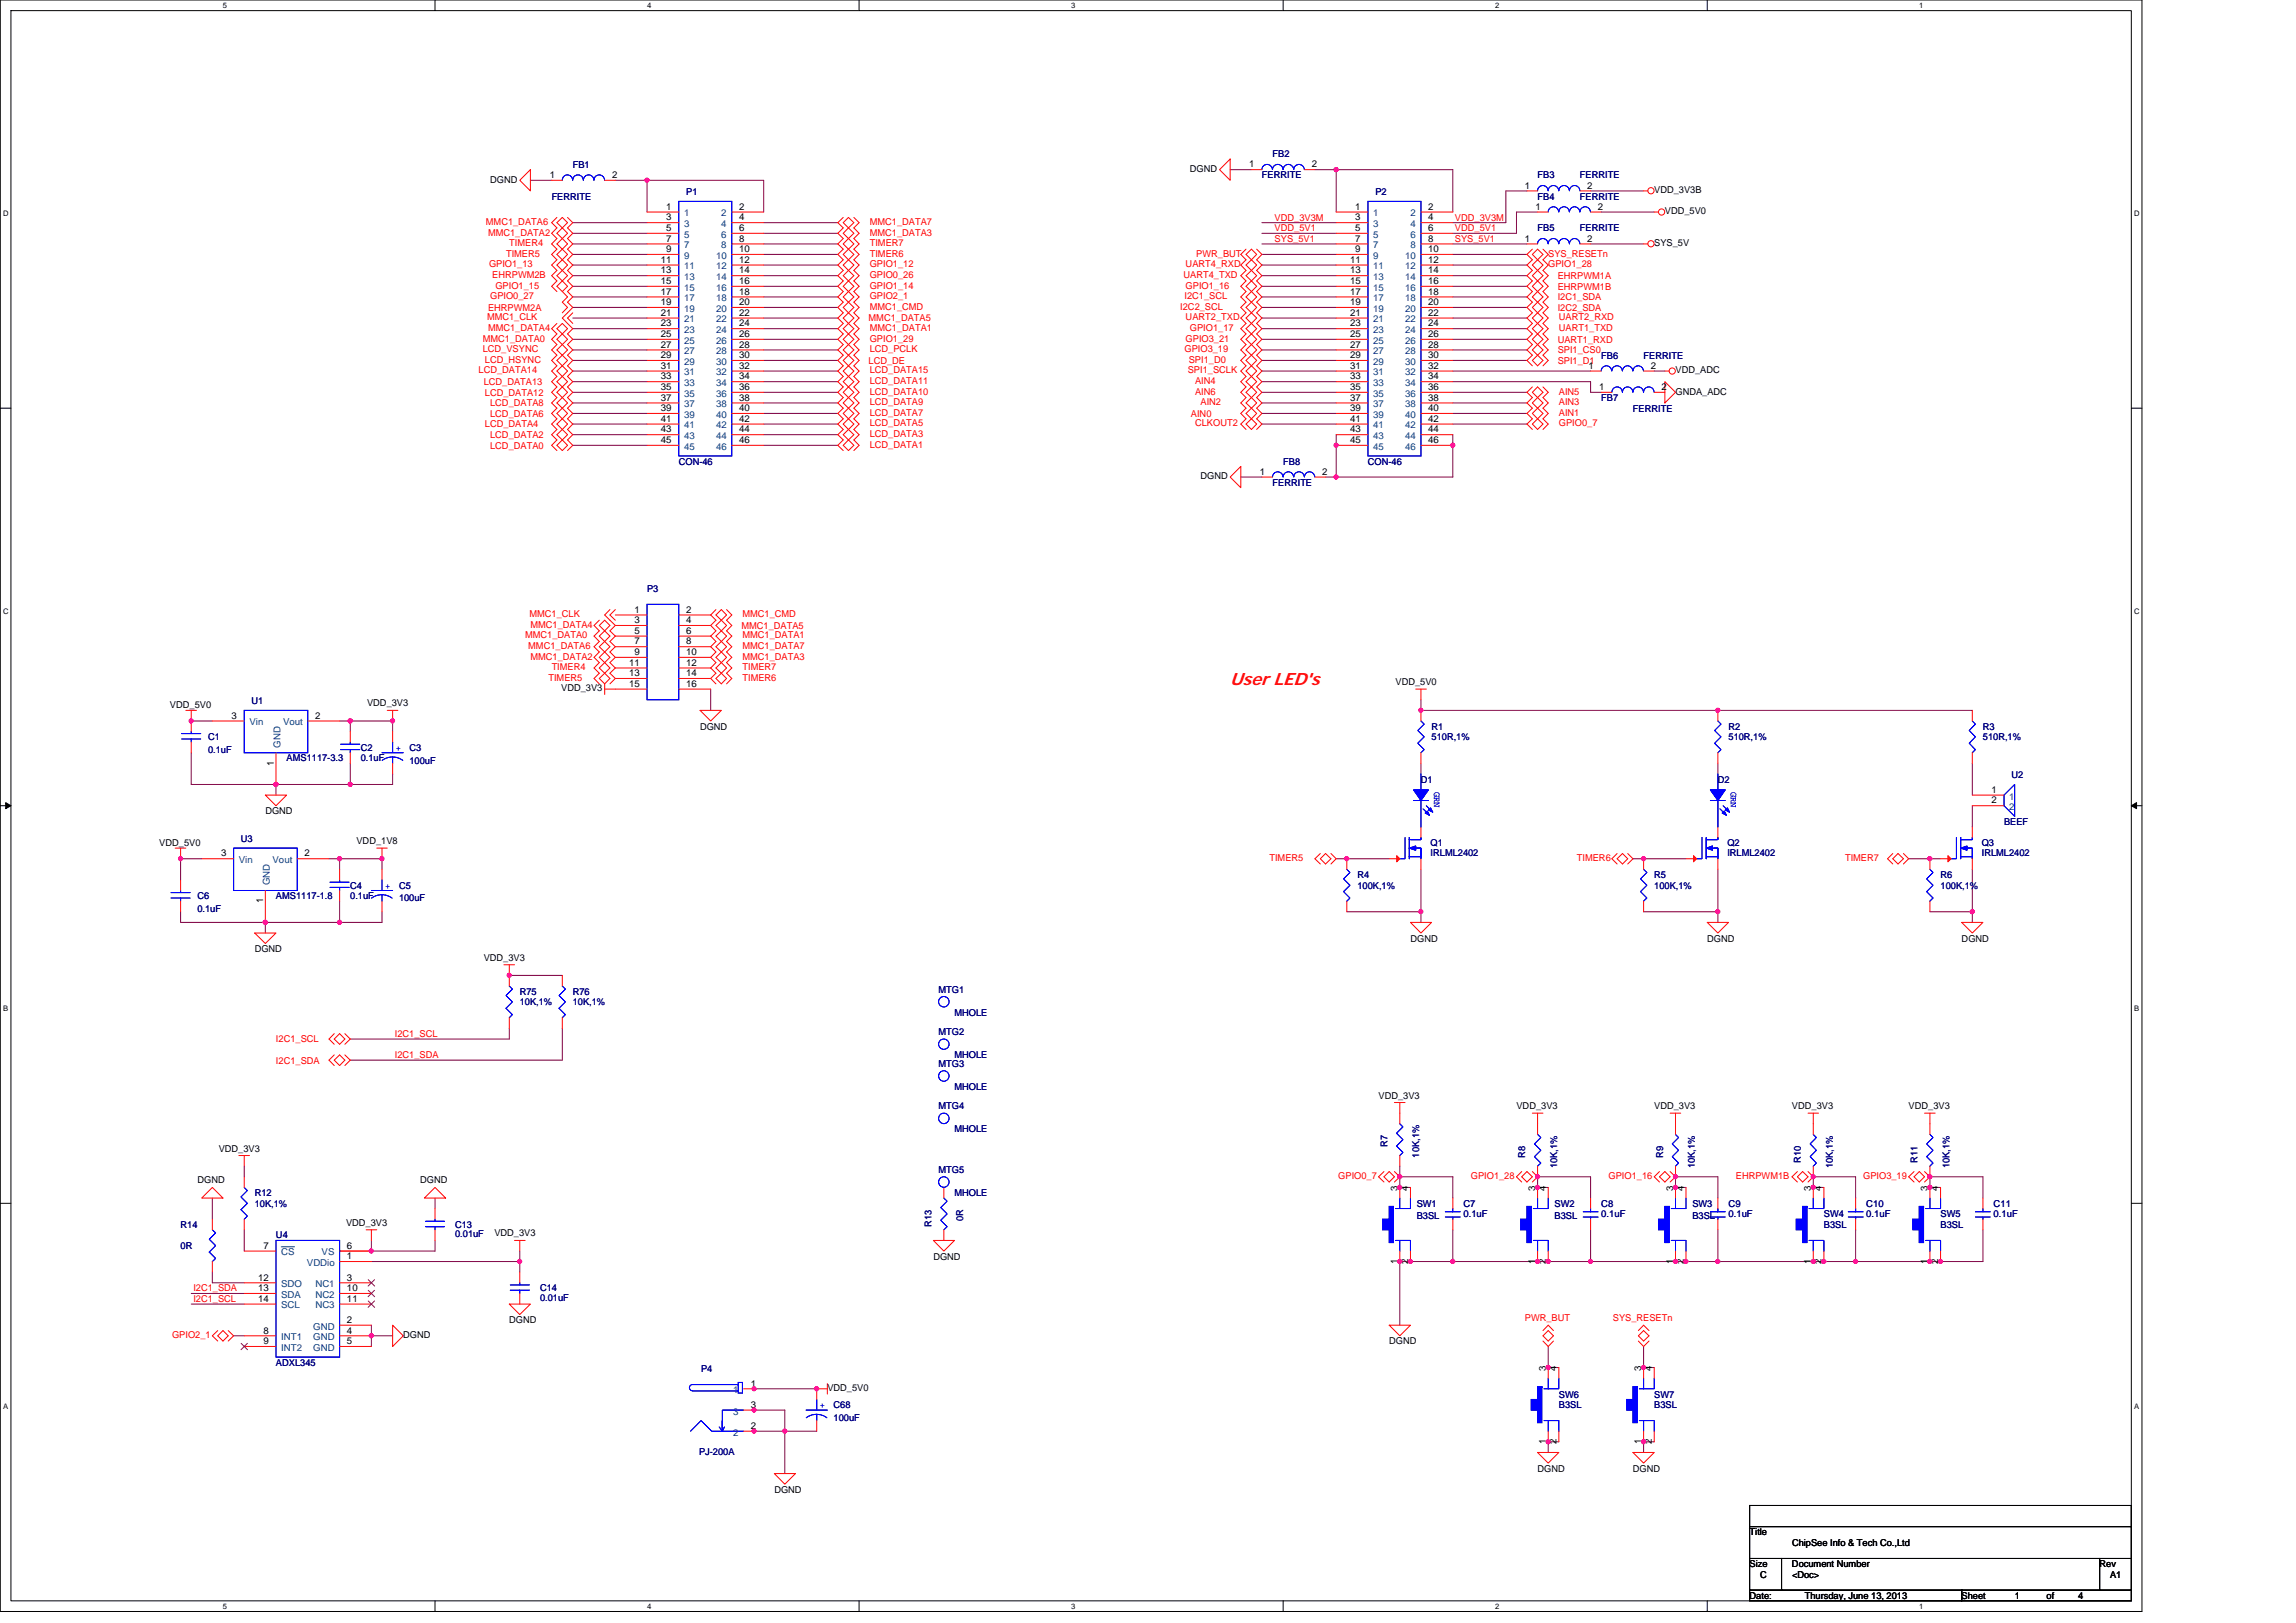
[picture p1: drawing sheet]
<svg xmlns="http://www.w3.org/2000/svg" width="297mm" height="210mm" viewBox="0 0 297 210" stroke-linecap="round" stroke-linejoin="round" font-family="sans-serif">
<defs><g id="words">
<text font-size="2.3" fill="#f00" x="159.1" y="88.6">User LED's</text>
<g font-size="1.2">
<text x="63.4" y="23.6">DGND</text>
<text x="71.1" y="23">1</text>
<text x="79.2" y="23">2</text>
<text x="153.9" y="22.2">DGND</text>
<text x="161.6" y="21.7">1</text>
<text x="169.7" y="21.7">2</text>
<text x="86.2" y="27.1">1</text>
<text x="86.2" y="28.5">3</text>
<text x="86.2" y="29.9">5</text>
<text x="95.6" y="27.1">2</text>
<text x="95.6" y="28.5">4</text>
<text x="95.6" y="29.9">6</text>
<text x="175.3" y="27.1">1</text>
<text x="175.3" y="28.5">3</text>
<text x="175.3" y="29.9">5</text>
<text x="184.8" y="27.1">2</text>
<text x="184.8" y="28.5">4</text>
<text x="184.8" y="29.9">6</text>
<text x="197.3" y="24.4">1</text>
<text x="198.7" y="27.1">1</text>
<text x="205.4" y="24.4">2</text>
<text x="206.7" y="27.1">2</text>
<text x="214" y="25">VDD_3V3B</text>
<text x="215.4" y="27.7">VDD_5V0</text>
<text x="85.5" y="34">11</text>
<text x="85.5" y="35.4">13</text>
<text x="86.2" y="31.3">7</text>
<text x="86.2" y="32.6">9</text>
<text x="95.6" y="31.3">8</text>
<text x="95.6" y="32.6">10</text>
<text x="95.6" y="34">12</text>
<text x="95.6" y="35.4">14</text>
<text x="174.7" y="34">11</text>
<text x="174.7" y="35.4">13</text>
<text x="175.3" y="31.3">7</text>
<text x="175.3" y="32.6">9</text>
<text x="184.8" y="31.3">8</text>
<text x="184.8" y="32.6">10</text>
<text x="184.8" y="34">12</text>
<text x="184.8" y="35.4">14</text>
<text x="197.3" y="31.3">1</text>
<text x="205.4" y="31.3">2</text>
<text x="214" y="31.9">SYS_5V</text>
<text x="85.5" y="36.7">15</text>
<text x="85.5" y="38.1">17</text>
<text x="85.5" y="39.5">19</text>
<text x="85.5" y="40.9">21</text>
<text x="95.6" y="36.7">16</text>
<text x="95.6" y="38.1">18</text>
<text x="95.6" y="39.5">20</text>
<text x="95.6" y="40.9">22</text>
<text x="174.7" y="36.7">15</text>
<text x="174.7" y="38.1">17</text>
<text x="174.7" y="39.5">19</text>
<text x="174.7" y="40.9">21</text>
<text x="184.8" y="36.7">16</text>
<text x="184.8" y="38.1">18</text>
<text x="184.8" y="39.5">20</text>
<text x="184.8" y="40.9">22</text>
<text x="85.5" y="42.2">23</text>
<text x="85.5" y="43.6">25</text>
<text x="85.5" y="45">27</text>
<text x="85.5" y="46.3">29</text>
<text x="85.5" y="47.7">31</text>
<text x="95.6" y="42.2">24</text>
<text x="95.6" y="43.6">26</text>
<text x="95.6" y="45">28</text>
<text x="95.6" y="46.3">30</text>
<text x="95.6" y="47.7">32</text>
<text x="174.7" y="42.2">23</text>
<text x="174.7" y="43.6">25</text>
<text x="174.7" y="45">27</text>
<text x="174.7" y="46.3">29</text>
<text x="174.7" y="47.7">31</text>
<text x="184.8" y="42.2">24</text>
<text x="184.8" y="43.6">26</text>
<text x="184.8" y="45">28</text>
<text x="184.8" y="46.3">30</text>
<text x="184.8" y="47.7">32</text>
<text x="205.5" y="47.7">1</text>
<text x="213.6" y="47.7">2</text>
<text x="85.5" y="49.1">33</text>
<text x="85.5" y="50.5">35</text>
<text x="85.5" y="51.8">37</text>
<text x="85.5" y="53.2">39</text>
<text x="95.6" y="49.1">34</text>
<text x="95.6" y="50.5">36</text>
<text x="95.6" y="51.8">38</text>
<text x="95.6" y="53.2">40</text>
<text x="174.7" y="49.1">33</text>
<text x="174.7" y="50.5">35</text>
<text x="174.7" y="51.8">37</text>
<text x="174.7" y="53.2">39</text>
<text x="184.8" y="49.1">34</text>
<text x="184.8" y="50.5">36</text>
<text x="184.8" y="51.8">38</text>
<text x="184.8" y="53.2">40</text>
<text x="206.9" y="50.5">1</text>
<text x="215" y="50.5">2</text>
<text x="216.8" y="48.3">VDD_ADC</text>
<text x="216.8" y="51.1">GNDA_ADC</text>
<text x="85.5" y="54.6">41</text>
<text x="85.5" y="55.9">43</text>
<text x="85.5" y="57.3">45</text>
<text x="95.6" y="54.6">42</text>
<text x="95.6" y="55.9">44</text>
<text x="95.6" y="57.3">46</text>
<text x="174.7" y="54.6">41</text>
<text x="174.7" y="55.9">43</text>
<text x="174.7" y="57.3">45</text>
<text x="184.8" y="54.6">42</text>
<text x="184.8" y="55.9">44</text>
<text x="184.8" y="57.3">46</text>
<text x="155.3" y="62">DGND</text>
<text x="163" y="61.4">1</text>
<text x="171.1" y="61.4">2</text>
<text x="82.1" y="79.3">1</text>
<text x="82.1" y="80.6">3</text>
<text x="82.1" y="82">5</text>
<text x="82.1" y="83.4">7</text>
<text x="88.8" y="79.3">2</text>
<text x="88.8" y="80.6">4</text>
<text x="88.8" y="82">6</text>
<text x="88.8" y="83.4">8</text>
<text x="72.6" y="89.5">VDD_3V3</text>
<text x="81.4" y="86.1">11</text>
<text x="81.4" y="87.5">13</text>
<text x="81.4" y="88.9">15</text>
<text x="82.1" y="84.8">9</text>
<text x="88.8" y="84.8">10</text>
<text x="88.8" y="86.1">12</text>
<text x="88.8" y="87.5">14</text>
<text x="88.8" y="88.9">16</text>
<text x="180.5" y="88.6">VDD_5V0</text>
<text x="22" y="91.7">VDD_5V0</text>
<text x="30" y="93">3</text>
<text x="40.8" y="93">2</text>
<text x="47.5" y="91.4">VDD_3V3</text>
<text x="90.6" y="94.4">DGND</text>
<text x="35.4" y="99" transform="rotate(-90 35.4 99)">1</text>
<text x="34.3" y="105.4">DGND</text>
<text x="257.6" y="102.6">1</text>
<text x="257.6" y="103.9">2</text>
<text x="20.6" y="109.5">VDD_5V0</text>
<text x="28.6" y="110.8">3</text>
<text x="39.4" y="110.8">2</text>
<text x="46.1" y="109.2">VDD_1V8</text>
<text x="34" y="116.9" transform="rotate(-90 34 116.9)">1</text>
<text x="33" y="123.2">DGND</text>
<text x="62.6" y="124.3">VDD_3V3</text>
<text x="182.5" y="121.8">DGND</text>
<text x="220.9" y="121.8">DGND</text>
<text x="253.8" y="121.8">DGND</text>
<text x="178.3" y="142.1">VDD_3V3</text>
<text x="196.2" y="143.5">VDD_3V3</text>
<text x="214" y="143.5">VDD_3V3</text>
<text x="231.8" y="143.5">VDD_3V3</text>
<text x="246.9" y="143.5">VDD_3V3</text>
<text x="28.3" y="149">VDD_3V3</text>
<text x="25.5" y="153.1">DGND</text>
<text x="54.4" y="153.1">DGND</text>
<text x="180.8" y="154.1" transform="rotate(-90 180.8 154.1)">3</text>
<text x="182.2" y="154.1" transform="rotate(-90 182.2 154.1)">4</text>
<text x="198.6" y="154.1" transform="rotate(-90 198.6 154.1)">3</text>
<text x="200" y="154.1" transform="rotate(-90 200 154.1)">4</text>
<text x="216.5" y="154.1" transform="rotate(-90 216.5 154.1)">3</text>
<text x="217.8" y="154.1" transform="rotate(-90 217.8 154.1)">4</text>
<text x="234.3" y="154.1" transform="rotate(-90 234.3 154.1)">3</text>
<text x="235.7" y="154.1" transform="rotate(-90 235.7 154.1)">4</text>
<text x="249.4" y="154.1" transform="rotate(-90 249.4 154.1)">3</text>
<text x="250.8" y="154.1" transform="rotate(-90 250.8 154.1)">4</text>
<text x="34.1" y="161.6">7</text>
<text x="44.8" y="158.6">VDD_3V3</text>
<text x="44.9" y="161.6">6</text>
<text x="64" y="160">VDD_3V3</text>
<text x="33.4" y="165.7">12</text>
<text x="33.4" y="167">13</text>
<text x="44.9" y="162.9">1</text>
<text x="44.9" y="167">10</text>
<text x="44.9" y="165.7">3</text>
<text x="120.8" y="163">DGND</text>
<text x="180.8" y="163.5" transform="rotate(-90 180.8 163.5)">1</text>
<text x="182.2" y="163.5" transform="rotate(-90 182.2 163.5)">2</text>
<text x="198.6" y="163.5" transform="rotate(-90 198.6 163.5)">1</text>
<text x="200" y="163.5" transform="rotate(-90 200 163.5)">2</text>
<text x="216.5" y="163.5" transform="rotate(-90 216.5 163.5)">1</text>
<text x="217.8" y="163.5" transform="rotate(-90 217.8 163.5)">2</text>
<text x="234.3" y="163.5" transform="rotate(-90 234.3 163.5)">1</text>
<text x="235.7" y="163.5" transform="rotate(-90 235.7 163.5)">2</text>
<text x="249.4" y="163.5" transform="rotate(-90 249.4 163.5)">1</text>
<text x="250.8" y="163.5" transform="rotate(-90 250.8 163.5)">2</text>
<text x="33.4" y="168.4">14</text>
<text x="34.1" y="172.5">8</text>
<text x="34.1" y="173.9">9</text>
<text x="44.9" y="173.9">5</text>
<text x="44.9" y="172.5">4</text>
<text x="44.9" y="171.2">2</text>
<text x="44.9" y="168.4">11</text>
<text x="52.2" y="173.1">DGND</text>
<text x="65.9" y="171.2">DGND</text>
<text x="179.7" y="173.9">DGND</text>
<text x="97.2" y="179.4">1</text>
<text x="107" y="180">VDD_5V0</text>
<text x="200" y="177.4" transform="rotate(-90 200 177.4)">3</text>
<text x="201.4" y="177.4" transform="rotate(-90 201.4 177.4)">4</text>
<text x="212.3" y="177.4" transform="rotate(-90 212.3 177.4)">3</text>
<text x="213.7" y="177.4" transform="rotate(-90 213.7 177.4)">4</text>
<text x="97.2" y="182.1">3</text>
<text x="97.2" y="184.9">2</text>
<text x="198.9" y="190.4">DGND</text>
<text x="200" y="186.8" transform="rotate(-90 200 186.8)">1</text>
<text x="201.4" y="186.8" transform="rotate(-90 201.4 186.8)">2</text>
<text x="211.3" y="190.4">DGND</text>
<text x="212.3" y="186.8" transform="rotate(-90 212.3 186.8)">1</text>
<text x="213.7" y="186.8" transform="rotate(-90 213.7 186.8)">2</text>
<text x="100.2" y="193.1">DGND</text>
<text x="226.4" y="198.6">Title</text>
<text x="226.4" y="202.8">Size</text>
<text x="231.8" y="202.8">Document Number</text>
<text x="231.8" y="200">ChipSee Info &amp; Tech Co.,Ltd</text>
<text x="271.6" y="202.8">Rev</text>
<text x="226.4" y="206.9">Date:</text>
<text x="227.7" y="204.1">C</text>
<text x="231.8" y="204.1">&lt;Doc&gt;</text>
<text x="233.5" y="206.9">Thursday, June 13, 2013</text>
<text x="253.8" y="206.9">Sheet</text>
<text x="260.6" y="206.9">1</text>
<text x="264.8" y="206.9">of</text>
<text x="268.9" y="206.9">4</text>
<text x="273" y="204.1">A1</text>
</g>
<g font-size="1.2" fill="#000080">
<text x="74.1" y="21.7">FB1</text>
<text x="163.3" y="23.1">FERRITE</text>
<text x="164.6" y="20.3">FB2</text>
<text x="198.9" y="23.1">FB3</text>
<text x="204.4" y="23.1">FERRITE</text>
<text x="71.4" y="25.8">FERRITE</text>
<text x="88.8" y="25.3">P1</text>
<text x="177.9" y="25.3">P2</text>
<text x="198.9" y="29.9">FB5</text>
<text x="198.9" y="25.8">FB4</text>
<text x="204.4" y="29.9">FERRITE</text>
<text x="204.4" y="25.8">FERRITE</text>
<text x="207.2" y="46.4">FB6</text>
<text x="212.6" y="46.4">FERRITE</text>
<text x="207.2" y="51.9">FB7</text>
<text x="211.3" y="53.3">FERRITE</text>
<text x="87.8" y="60.1">CON-46</text>
<text x="164.6" y="62.8">FERRITE</text>
<text x="166" y="60.1">FB8</text>
<text x="177" y="60.1">CON-46</text>
<text x="83.7" y="76.6">P3</text>
<text x="26.9" y="95.8">C1</text>
<text x="32.6" y="91.1">U1</text>
<text x="185.2" y="94.4">R1</text>
<text x="185.2" y="95.8">510R,1%</text>
<text x="223.6" y="94.4">R2</text>
<text x="223.6" y="95.8">510R,1%</text>
<text x="256.5" y="94.4">R3</text>
<text x="256.5" y="95.8">510R,1%</text>
<text x="26.9" y="97.4">0.1uF</text>
<text x="37.1" y="98.5">AMS1117-3.3</text>
<text x="46.7" y="97.1">C2</text>
<text x="46.7" y="98.5">0.1uF</text>
<text x="53" y="97.1">C3</text>
<text x="53" y="98.8">100uF</text>
<text x="183.8" y="101.3">D1</text>
<text x="222.2" y="101.3">D2</text>
<text x="260.2" y="100.7">U2</text>
<text x="259.3" y="106.7">BEEF</text>
<text x="31.2" y="108.9">U3</text>
<text x="175.6" y="113.6">R4</text>
<text x="185.1" y="109.5">Q1</text>
<text x="185.1" y="110.7">IRLML2402</text>
<text x="214" y="113.6">R5</text>
<text x="223.5" y="109.5">Q2</text>
<text x="223.5" y="110.7">IRLML2402</text>
<text x="251.1" y="113.6">R6</text>
<text x="256.4" y="109.5">Q3</text>
<text x="256.4" y="110.7">IRLML2402</text>
<text x="25.5" y="116.3">C6</text>
<text x="25.5" y="118">0.1uF</text>
<text x="35.7" y="116.3">AMS1117-1.8</text>
<text x="45.3" y="115">C4</text>
<text x="45.3" y="116.3">0.1uF</text>
<text x="51.6" y="115">C5</text>
<text x="51.6" y="116.6">100uF</text>
<text x="175.6" y="115">100K,1%</text>
<text x="214" y="115">100K,1%</text>
<text x="251.1" y="115">100K,1%</text>
<text x="67.2" y="128.7">R75</text>
<text x="67.2" y="130">10K,1%</text>
<text x="74.1" y="128.7">R76</text>
<text x="74.1" y="130">10K,1%</text>
<text x="121.4" y="128.4">MTG1</text>
<text x="123.5" y="131.4">MHOLE</text>
<text x="121.4" y="133.9">MTG2</text>
<text x="123.5" y="136.9">MHOLE</text>
<text x="121.4" y="143.5">MTG4</text>
<text x="121.4" y="138">MTG3</text>
<text x="123.5" y="141">MHOLE</text>
<text x="123.5" y="146.5">MHOLE</text>
<text x="179.5" y="148.4" transform="rotate(-90 179.5 148.4)">R7</text>
<text x="183.6" y="149.8" transform="rotate(-90 183.6 149.8)">10K,1%</text>
<text x="197.3" y="149.8" transform="rotate(-90 197.3 149.8)">R8</text>
<text x="215.2" y="149.8" transform="rotate(-90 215.2 149.8)">R9</text>
<text x="33" y="154.7">R12</text>
<text x="121.4" y="151.7">MTG5</text>
<text x="123.5" y="154.7">MHOLE</text>
<text x="201.4" y="151.2" transform="rotate(-90 201.4 151.2)">10K,1%</text>
<text x="219.3" y="151.2" transform="rotate(-90 219.3 151.2)">10K,1%</text>
<text x="233" y="150.5" transform="rotate(-90 233 150.5)">R10</text>
<text x="237.1" y="151.2" transform="rotate(-90 237.1 151.2)">10K,1%</text>
<text x="248.1" y="150.5" transform="rotate(-90 248.1 150.5)">R11</text>
<text x="252.2" y="151.2" transform="rotate(-90 252.2 151.2)">10K,1%</text>
<text x="23.4" y="158.9">R14</text>
<text x="23.4" y="161.6">0R</text>
<text x="33" y="156.1">10K,1%</text>
<text x="35.7" y="160.2">U4</text>
<text x="58.9" y="158.9">C13</text>
<text x="58.9" y="160.1">0.01uF</text>
<text x="120.5" y="158.7" transform="rotate(-90 120.5 158.7)">R13</text>
<text x="124.6" y="158" transform="rotate(-90 124.6 158)">0R</text>
<text x="183.3" y="156.1">SW1</text>
<text x="183.3" y="157.8">B3SL</text>
<text x="189.3" y="156.1">C7</text>
<text x="189.3" y="157.5">0.1uF</text>
<text x="201.1" y="156.1">SW2</text>
<text x="201.1" y="157.8">B3SL</text>
<text x="207.2" y="156.1">C8</text>
<text x="207.2" y="157.5">0.1uF</text>
<text x="218.9" y="156.1">SW3</text>
<text x="218.9" y="157.8">B3SL</text>
<text x="223.6" y="156.1">C9</text>
<text x="223.6" y="157.5">0.1uF</text>
<text x="236" y="157.5">SW4</text>
<text x="236" y="158.9">B3SL</text>
<text x="241.4" y="156.1">C10</text>
<text x="241.4" y="157.5">0.1uF</text>
<text x="251.1" y="157.5">SW5</text>
<text x="251.1" y="158.9">B3SL</text>
<text x="257.9" y="156.1">C11</text>
<text x="257.9" y="157.5">0.1uF</text>
<text x="69.9" y="167.1">C14</text>
<text x="69.9" y="168.3">0.01uF</text>
<text x="35.7" y="176.7">ADXL345</text>
<text x="90.7" y="177.5">P4</text>
<text x="107.8" y="182.2">C68</text>
<text x="107.8" y="183.8">100uF</text>
<text x="201.7" y="180.8">SW6</text>
<text x="201.7" y="182.2">B3SL</text>
<text x="214" y="180.8">SW7</text>
<text x="214" y="182.2">B3SL</text>
<text x="90.4" y="188.2">PJ-200A</text>
</g>
<g font-size="1.2" fill="#f00">
<text x="62.9" y="29.1">MMC1_DATA6</text>
<text x="112.5" y="29.1">MMC1_DATA7</text>
<text x="164.9" y="29.9">VDD_5V1</text>
<text x="164.9" y="28.5">VDD_3V3M</text>
<text x="188.2" y="29.9">VDD_5V1</text>
<text x="188.2" y="28.5">VDD_3V3M</text>
<text x="63.1" y="30.5">MMC1_DATA2</text>
<text x="63.3" y="34.6">GPIO1_13</text>
<text x="63.7" y="36">EHRPWM2B</text>
<text x="65.5" y="33.2">TIMER5</text>
<text x="65.9" y="31.9">TIMER4</text>
<text x="112.5" y="36">GPIO0_26</text>
<text x="112.5" y="31.9">TIMER7</text>
<text x="112.5" y="33.2">TIMER6</text>
<text x="112.5" y="30.5">MMC1_DATA3</text>
<text x="112.5" y="34.6">GPIO1_12</text>
<text x="153.1" y="36">UART4_TXD</text>
<text x="153.4" y="34.6">UART4_RXD</text>
<text x="154.8" y="33.2">PWR_BUT</text>
<text x="164.9" y="31.3">SYS_5V1</text>
<text x="188.2" y="31.3">SYS_5V1</text>
<text x="200.3" y="34.6">GPIO1_28</text>
<text x="200.3" y="33.2">SYS_RESETn</text>
<text x="63" y="41.4">MMC1_CLK</text>
<text x="63.1" y="40.2">EHRPWM2A</text>
<text x="63.4" y="38.7">GPIO0_27</text>
<text x="64.1" y="37.3">GPIO1_15</text>
<text x="112.4" y="41.6">MMC1_DATA5</text>
<text x="112.5" y="40.1">MMC1_CMD</text>
<text x="112.5" y="37.3">GPIO1_14</text>
<text x="112.5" y="38.7">GPIO2_1</text>
<text x="152.7" y="40.1">I2C2_SCL</text>
<text x="153.2" y="38.7">I2C1_SCL</text>
<text x="153.4" y="41.4">UART2_TXD</text>
<text x="153.4" y="37.3">GPIO1_16</text>
<text x="201.5" y="37.5">EHRPWM1B</text>
<text x="201.5" y="38.8">I2C1_SDA</text>
<text x="201.5" y="40.2">I2C2_SDA</text>
<text x="201.5" y="36.1">EHRPWM1A</text>
<text x="201.7" y="41.4">UART2_RXD</text>
<text x="62.5" y="44.2">MMC1_DATA0</text>
<text x="62.5" y="45.6">LCD_VSYNC</text>
<text x="62.7" y="46.9">LCD_HSYNC</text>
<text x="63.1" y="42.8">MMC1_DATA4</text>
<text x="112.4" y="47.1">LCD_DE</text>
<text x="112.5" y="42.8">MMC1_DATA1</text>
<text x="112.5" y="44.2">GPIO1_29</text>
<text x="112.5" y="45.6">LCD_PCLK</text>
<text x="153.2" y="45.6">GPIO3_19</text>
<text x="153.4" y="44.2">GPIO3_21</text>
<text x="153.8" y="46.9">SPI1_D0</text>
<text x="153.9" y="42.8">GPIO1_17</text>
<text x="201.5" y="45.7">SPI1_CS0</text>
<text x="201.5" y="44.3">UART1_RXD</text>
<text x="201.5" y="47.1">SPI1_D1</text>
<text x="201.7" y="42.8">UART1_TXD</text>
<text x="61.9" y="48.3">LCD_DATA14</text>
<text x="62.6" y="49.8">LCD_DATA13</text>
<text x="62.7" y="51.2">LCD_DATA12</text>
<text x="63.4" y="52.6">LCD_DATA8</text>
<text x="63.4" y="53.9">LCD_DATA6</text>
<text x="112.5" y="52.4">LCD_DATA9</text>
<text x="112.5" y="49.7">LCD_DATA11</text>
<text x="112.5" y="51.1">LCD_DATA10</text>
<text x="112.5" y="48.3">LCD_DATA15</text>
<text x="112.5" y="53.8">LCD_DATA7</text>
<text x="153.7" y="48.3">SPI1_SCLK</text>
<text x="154.1" y="53.9">AIN0</text>
<text x="154.6" y="51.1">AIN6</text>
<text x="154.6" y="49.7">AIN4</text>
<text x="155.3" y="52.4">AIN2</text>
<text x="201.7" y="53.8">AIN1</text>
<text x="201.7" y="52.4">AIN3</text>
<text x="201.7" y="51.1">AIN5</text>
<text x="62.7" y="55.3">LCD_DATA4</text>
<text x="63.4" y="56.7">LCD_DATA2</text>
<text x="63.4" y="58">LCD_DATA0</text>
<text x="112.5" y="55.2">LCD_DATA5</text>
<text x="112.5" y="57.9">LCD_DATA1</text>
<text x="112.5" y="56.5">LCD_DATA3</text>
<text x="154.6" y="55.2">CLKOUT2</text>
<text x="201.7" y="55.2">GPIO0_7</text>
<text x="67.9" y="82.6">MMC1_DATA0</text>
<text x="68.3" y="84">MMC1_DATA6</text>
<text x="68.5" y="79.9">MMC1_CLK</text>
<text x="68.6" y="81.2">MMC1_DATA4</text>
<text x="95.9" y="81.4">MMC1_DATA5</text>
<text x="96.1" y="79.9">MMC1_CMD</text>
<text x="96.1" y="82.6">MMC1_DATA1</text>
<text x="96.1" y="84">MMC1_DATA7</text>
<text x="68.6" y="85.3">MMC1_DATA2</text>
<text x="70.9" y="88.1">TIMER5</text>
<text x="71.4" y="86.7">TIMER4</text>
<text x="96.1" y="86.7">TIMER7</text>
<text x="96.1" y="88.1">TIMER6</text>
<text x="96.1" y="85.3">MMC1_DATA3</text>
<text x="164.2" y="111.4">TIMER5</text>
<text x="204" y="111.4">TIMER6</text>
<text x="238.7" y="111.4">TIMER7</text>
<text x="35.7" y="137.6">I2C1_SDA</text>
<text x="35.7" y="134.9">I2C1_SCL</text>
<text x="51.1" y="136.9">I2C1_SDA</text>
<text x="51.1" y="134.2">I2C1_SCL</text>
<text x="173.1" y="152.5">GPIO0_7</text>
<text x="190.3" y="152.5">GPIO1_28</text>
<text x="208.1" y="152.5">GPIO1_16</text>
<text x="224.6" y="152.5">EHRPWM1B</text>
<text x="241" y="152.5">GPIO3_19</text>
<text x="25" y="167.1">I2C1_SDA</text>
<text x="22.3" y="173.1">GPIO2_1</text>
<text x="25" y="168.4">I2C1_SCL</text>
<text x="197.3" y="170.9">PWR_BUT</text>
<text x="208.7" y="170.9">SYS_RESETn</text>
</g>
<g font-size="1.2" fill="#004080">
<text x="88.5" y="28">1</text>
<text x="88.5" y="29.4">3</text>
<text x="93.3" y="28">2</text>
<text x="93.3" y="29.4">4</text>
<text x="177.6" y="28">1</text>
<text x="177.6" y="29.4">3</text>
<text x="182.5" y="28">2</text>
<text x="182.5" y="29.4">4</text>
<text x="88.5" y="30.8">5</text>
<text x="88.5" y="32.1">7</text>
<text x="88.5" y="33.5">9</text>
<text x="88.5" y="34.9">11</text>
<text x="92.6" y="33.5">10</text>
<text x="92.6" y="34.9">12</text>
<text x="93.3" y="30.8">6</text>
<text x="93.3" y="32.1">8</text>
<text x="177.6" y="30.8">5</text>
<text x="177.6" y="32.1">7</text>
<text x="177.6" y="33.5">9</text>
<text x="177.6" y="34.9">11</text>
<text x="181.8" y="33.5">10</text>
<text x="181.8" y="34.9">12</text>
<text x="182.5" y="30.8">6</text>
<text x="182.5" y="32.1">8</text>
<text x="88.5" y="36.2">13</text>
<text x="88.5" y="37.6">15</text>
<text x="88.5" y="39">17</text>
<text x="88.5" y="40.3">19</text>
<text x="88.5" y="41.7">21</text>
<text x="92.6" y="36.2">14</text>
<text x="92.6" y="37.6">16</text>
<text x="92.6" y="39">18</text>
<text x="92.6" y="40.3">20</text>
<text x="92.6" y="41.7">22</text>
<text x="177.6" y="36.2">13</text>
<text x="177.6" y="37.6">15</text>
<text x="177.6" y="39">17</text>
<text x="177.6" y="40.3">19</text>
<text x="177.6" y="41.7">21</text>
<text x="181.8" y="36.2">14</text>
<text x="181.8" y="37.6">16</text>
<text x="181.8" y="39">18</text>
<text x="181.8" y="40.3">20</text>
<text x="181.8" y="41.7">22</text>
<text x="88.5" y="43.1">23</text>
<text x="88.5" y="44.5">25</text>
<text x="88.5" y="45.8">27</text>
<text x="88.5" y="47.2">29</text>
<text x="92.6" y="43.1">24</text>
<text x="92.6" y="44.5">26</text>
<text x="92.6" y="45.8">28</text>
<text x="92.6" y="47.2">30</text>
<text x="177.6" y="43.1">23</text>
<text x="177.6" y="44.5">25</text>
<text x="177.6" y="45.8">27</text>
<text x="177.6" y="47.2">29</text>
<text x="181.8" y="43.1">24</text>
<text x="181.8" y="44.5">26</text>
<text x="181.8" y="45.8">28</text>
<text x="181.8" y="47.2">30</text>
<text x="88.5" y="48.6">31</text>
<text x="88.5" y="50">33</text>
<text x="88.5" y="51.3">35</text>
<text x="88.5" y="52.7">37</text>
<text x="92.6" y="48.6">32</text>
<text x="92.6" y="50">34</text>
<text x="92.6" y="51.3">36</text>
<text x="92.6" y="52.7">38</text>
<text x="177.6" y="48.6">31</text>
<text x="177.6" y="50">33</text>
<text x="177.6" y="51.3">35</text>
<text x="177.6" y="52.7">37</text>
<text x="181.8" y="48.6">32</text>
<text x="181.8" y="50">34</text>
<text x="181.8" y="51.3">36</text>
<text x="181.8" y="52.7">38</text>
<text x="88.5" y="54.1">39</text>
<text x="88.5" y="55.4">41</text>
<text x="88.5" y="56.8">43</text>
<text x="88.5" y="58.2">45</text>
<text x="92.6" y="54.1">40</text>
<text x="92.6" y="55.4">42</text>
<text x="92.6" y="56.8">44</text>
<text x="92.6" y="58.2">46</text>
<text x="177.6" y="54.1">39</text>
<text x="177.6" y="55.4">41</text>
<text x="177.6" y="56.8">43</text>
<text x="177.6" y="58.2">45</text>
<text x="181.8" y="54.1">40</text>
<text x="181.8" y="55.4">42</text>
<text x="181.8" y="56.8">44</text>
<text x="181.8" y="58.2">46</text>
<text x="32.3" y="93.9">Vin</text>
<text x="36.6" y="93.9">Vout</text>
<text x="36.3" y="96.7" transform="rotate(-90 36.3 96.7)">GND</text>
<text x="259.9" y="103.4">1</text>
<text x="259.9" y="104.8">2</text>
<text x="30.9" y="111.7">Vin</text>
<text x="35.3" y="111.7">Vout</text>
<text x="34.9" y="114.5" transform="rotate(-90 34.9 114.5)">GND</text>
<text x="36.4" y="162.4">CS</text>
<text x="36.4" y="166.5">SDO</text>
<text x="36.4" y="167.9">SDA</text>
<text x="39.7" y="163.8">VDDio</text>
<text x="40.8" y="167.9">NC2</text>
<text x="40.8" y="166.5">NC1</text>
<text x="41.6" y="162.4">VS</text>
<text x="36.4" y="169.3">SCL</text>
<text x="36.4" y="173.4">INT1</text>
<text x="40.5" y="173.4">GND</text>
<text x="40.5" y="172">GND</text>
<text x="40.8" y="169.3">NC3</text>
<text x="36.4" y="174.8">INT2</text>
<text x="40.5" y="174.8">GND</text>
<text x="94.8" y="180.3">1</text>
<text x="94.8" y="183">3</text>
<text x="94.8" y="185.7">2</text>
</g>
<g font-size="1.2" fill="#00f">
<text x="51.2" y="97.1">+</text>
<text x="185.5" y="102.5" transform="rotate(90 185.5 102.5)">GRN</text>
<text x="223.9" y="102.5" transform="rotate(90 223.9 102.5)">GRN</text>
<text x="49.8" y="115">+</text>
<text x="106.1" y="182.2">+</text>
</g>
<g font-size="1">
<text x="28.8" y="1">5</text>
<text x="83.7" y="1">4</text>
<text x="138.6" y="1">3</text>
<text x="193.4" y="1">2</text>
<text x="248.3" y="1">1</text>
<text x=".4" y="28">D</text>
<text x="276.1" y="28">D</text>
<text x=".4" y="79.4">C</text>
<text x="276.1" y="79.4">C</text>
<text x=".4" y="130.9">B</text>
<text x="276.1" y="130.9">B</text>
<text x=".4" y="182.3">A</text>
<text x="276.1" y="182.3">A</text>
<text x="28.8" y="208.2">5</text>
<text x="83.7" y="208.2">4</text>
<text x="138.6" y="208.2">3</text>
<text x="193.4" y="208.2">2</text>
<text x="248.3" y="208.2">1</text>
</g>
</g></defs>
<path d="M0 0h277.1v208.5h-277.1zM1.4 1.4h274.3v205.7h-274.3z" fill="none" stroke="#000" stroke-width=".13"/>
<g fill="#fff">
<path d="M28.8 .1h.6v1.1h-.6z"/>
<path d="M28.8 207.3h.6v1.1h-.6z"/>
</g>
<path d="M56.3 0v1.4M56.3 207.1v1.4" fill="none" stroke="#000" stroke-width=".13"/>
<g fill="#fff">
<path d="M83.7 .1h.6v1.1h-.6z"/>
<path d="M83.7 207.3h.6v1.1h-.6z"/>
</g>
<path d="M111.1 0v1.4M111.1 207.1v1.4" fill="none" stroke="#000" stroke-width=".13"/>
<g fill="#fff">
<path d="M138.6 .1h.5v1.1h-.5z"/>
<path d="M138.6 207.3h.5v1.1h-.5z"/>
</g>
<path d="M166 0v1.4M166 207.1v1.4" fill="none" stroke="#000" stroke-width=".13"/>
<g fill="#fff">
<path d="M193.4 .1h.6v1.1h-.6z"/>
<path d="M193.4 207.3h.6v1.1h-.6z"/>
</g>
<path d="M220.9 0v1.4M220.9 207.1v1.4" fill="none" stroke="#000" stroke-width=".13"/>
<g fill="#fff">
<path d="M248.3 .1h.6v1.1h-.6z"/>
<path d="M248.3 207.3h.6v1.1h-.6z"/>
<path d="M.4 27.1h.7v1.1h-.7z"/>
<path d="M276.1 27.1h.7v1.1h-.7z"/>
<path d="M.4 78.5h.7v1.1h-.7z"/>
<path d="M276.1 78.5h.7v1.1h-.7z"/>
</g>
<path d="M0 52.8h1.4M275.7 52.8h1.4" fill="none" stroke="#000" stroke-width=".13"/>
<g fill="#fff">
<path d="M.4 130h.7v1.1h-.7z"/>
<path d="M276.1 130h.7v1.1h-.7z"/>
</g>
<path d="M0 104.2h1.4M275.7 104.2h1.4" fill="none" stroke="#000" stroke-width=".13"/>
<path d="M.7 103.8l.7 .4-.7 .4zM275.7 104.2l.7-.4v.8z" fill="#000" stroke="#000" stroke-width=".13"/>
<g fill="#fff">
<path d="M.4 181.4h.7v1.1h-.7z"/>
<path d="M276.1 181.4h.7v1.1h-.7z"/>
</g>
<path d="M0 155.7h1.4M275.7 155.7h1.4M226.4 194.8h49.3v2.7h-49.3zM226.4 197.5h49.3v4.1h-49.3zM226.4 201.6h4.1v4.1h-4.1zM226.4 205.7h27.4v1.4h-27.4zM230.5 201.6h41.1v4.1h-41.1zM253.8 205.7h21.9v1.4h-21.9zM271.6 201.6h4.1v4.1h-4.1z" fill="none" stroke="#000" stroke-width=".13"/>
<g fill="none" stroke="#800040" stroke-width=".13">
<path d="M68.6 23.3h2.8M74.1 37h9.6M74.1 39.8h9.6M74.1 38.4h9.6M74.1 30.2h9.6M74.1 31.6h9.6M74.1 32.9h9.6M74.1 28.8h9.6M74.1 35.7h9.6M74.1 34.3h9.6M79.6 23.3h4.1M83.7 23.3h15.1v4.1"/>
<path d="M83.7 23.3v4.1M98.8 28.8h9.6M98.8 31.6h9.6M98.8 30.2h9.6M98.8 32.9h9.6M98.8 34.3h9.6M98.8 39.8h9.6M98.8 37h9.6M98.8 35.7h9.6M98.8 38.4h9.6M159.1 21.9h2.8M163.3 30.2h9.6"/>
<path d="M163.3 39.8h9.6M163.3 38.4h9.6M163.3 35.7h9.6M163.3 37h9.6M163.3 32.9h9.6M163.3 34.3h9.6M163.3 31.6h9.6M163.3 28.8h9.6M170.1 21.9h2.8M172.9 21.9h15.1v5.5M172.9 21.9v5.5M188 38.4h9.5"/>
<path d="M188 39.8h9.5M188 37h9.5M188 35.7h9.5M188 34.3h9.5M188 32.9h9.5M188 31.6h9.5M197.5 24.7h-2.7v4.1h-6.8M198.9 27.4h-2.7v2.8h-8.2M205.8 31.6h6.8M205.8 24.7h6.8M207.2 27.4h6.8M74.1 45.3h9.6"/>
<path d="M74.1 43.9h9.6M74.1 52.1h9.6M74.1 53.5h9.6M74.1 41.1h9.6M74.1 42.5h9.6M74.1 50.8h9.6M74.1 49.4h9.6M74.1 46.6h9.6M74.1 48h9.6M74.1 56.2h9.6M74.1 57.6h9.6M74.1 54.9h9.6"/>
<path d="M98.8 52.1h9.6M98.8 50.8h9.6M98.8 42.5h9.6M98.8 41.1h9.6M98.8 45.3h9.6M98.8 48h9.6M98.8 49.4h9.6M98.8 43.9h9.6M98.8 46.6h9.6M98.8 56.2h9.6M98.8 57.6h9.6M98.8 53.5h9.6"/>
<path d="M98.8 54.9h9.6M163.3 41.1h9.6M163.3 53.5h9.6M163.3 52.1h9.6M163.3 50.8h9.6M163.3 46.6h9.6M163.3 48h9.6M163.3 49.4h9.6M163.3 45.3h9.6M163.3 43.9h9.6M163.3 42.5h9.6M163.3 54.9h9.6"/>
<path d="M172.9 56.2v5.5M188 56.2v5.5h-15.1M188 42.5h9.5M188 41.1h9.5M188 50.8h9.5M188 53.5h9.5M188 52.1h9.5M188 45.3h9.5M188 46.6h9.5M188 43.9h9.5M188 54.9h9.5M188 49.4h17.8v1.4h1.4"/>
<path d="M188 48h17.8M214 48h1.4M160.5 61.7h2.8M171.5 61.7h1.4M24.7 93.3h2.8M24.7 97.4v4.1h11M43.9 93.3h1.4M45.3 93.3h5.5v1.3M45.3 93.3v1.3M45.3 98.8v2.7M91.9 89.2v2.7M183.8 90.5v1.4h71.4"/>
<path d="M183.8 98.8v1.3M222.2 98.8v1.3M255.2 98.8v4.1M23.4 118v1.3h10.9v1.4M26.1 111.1h-2.7v2.8M34.3 119.3h9.6M35.7 101.5v1.4M35.7 101.5h9.6M42.6 111.1h1.3M43.9 116.6v2.7M43.9 111.1v1.4M43.9 111.1h5.5v1.4"/>
<path d="M49.4 118v1.3h-5.5M50.8 100.1v1.4h-5.5M172.9 111.1h6.8M174.2 118h9.6M183.8 112.5v5.5M183.8 118v1.3M211.3 111.1h6.8M212.6 118h9.6M222.2 118v1.3M222.2 112.5v5.5M246.9 111.1h4.2M249.7 118h5.5"/>
<path d="M255.2 112.5v5.5M255.2 118v1.3M255.2 104.2v2.8M65.9 133.1v1.3h-20.6M65.9 126.2h6.8M72.7 133.1v4.1h-27.4M27.5 155v2.7M31.6 159.1v2.8M31.6 150.9v1.4M56.3 155v1.4M181.1 152.3v1.3h1.4M181.1 150.9v1.4"/>
<path d="M181.1 152.3h6.9v2.7M188 159.1v4.1M200.3 153.6h-1.4v-1.3h6.9v2.7M205.8 159.1v4.1M218.1 153.6h-1.3v-1.3h5.4v2.7M222.2 159.1v4.1M236 153.6h-1.4v-1.3h5.5v2.7M240.1 159.1v4.1M251.1 153.6h-1.4v-1.3h6.8v2.7M256.5 159.1v4.1h-16.4M24.7 167.3h6.9M24.7 168.7h6.9"/>
<path d="M27.5 164.6v1.4h4.1M30.2 172.8h1.4M43.9 161.9h4.1M48 171.4v1.4M48 172.8v1.4M48 172.8h2.8M48 160.5v1.4M48 163.2h19.2M56.3 160.5v1.4h-8.3M67.2 163.2v1.4M67.2 161.9v1.3M97.4 179.7h8.3"/>
<path d="M188 163.2h17.8M188 163.2h-6.9v8.2M200.3 174.2v2.7h1.4M205.8 163.2h16.4M212.6 174.2v2.7h1.4M222.2 163.2h17.9M97.4 182.4h4.1v2.8M97.4 185.2h4.1M101.5 185.2h4.2M101.5 185.2v5.4M201.7 186.5h-1.4v1.4M214 186.5h-1.4v1.4"/>
</g>
<g fill="#f0f" stroke="#f0f" stroke-width=".13">
<circle cx="83.7" cy="23.3" r=".27"/>
<circle cx="172.9" cy="21.9" r=".27"/>
<circle cx="172.9" cy="57.6" r=".27"/>
<circle cx="187.9" cy="57.6" r=".27"/>
<circle cx="172.9" cy="61.7" r=".27"/>
<circle cx="24.7" cy="93.3" r=".27"/>
<circle cx="35.7" cy="101.5" r=".27"/>
<circle cx="45.3" cy="101.5" r=".27"/>
<circle cx="45.3" cy="93.3" r=".27"/>
<circle cx="50.8" cy="93.3" r=".27"/>
<circle cx="23.4" cy="111.1" r=".27"/>
<circle cx="34.3" cy="119.3" r=".27"/>
<circle cx="49.4" cy="111.1" r=".27"/>
<circle cx="43.9" cy="111.1" r=".27"/>
<circle cx="43.9" cy="119.3" r=".27"/>
<circle cx="48" cy="172.8" r=".27"/>
<circle cx="48" cy="161.8" r=".27"/>
<circle cx="67.2" cy="163.2" r=".27"/>
<circle cx="255.1" cy="117.9" r=".27"/>
<circle cx="222.2" cy="91.9" r=".27"/>
<circle cx="249.7" cy="111.1" r=".27"/>
<circle cx="183.8" cy="91.9" r=".27"/>
<circle cx="174.2" cy="111.1" r=".27"/>
<circle cx="183.8" cy="117.9" r=".27"/>
<circle cx="212.6" cy="111.1" r=".27"/>
<circle cx="222.2" cy="117.9" r=".27"/>
<circle cx="181.1" cy="153.6" r=".27"/>
<circle cx="181.1" cy="163.2" r=".27"/>
<circle cx="187.9" cy="163.2" r=".27"/>
<circle cx="182.5" cy="163.2" r=".27"/>
<circle cx="181.1" cy="152.2" r=".27"/>
<circle cx="198.9" cy="163.2" r=".27"/>
<circle cx="205.8" cy="163.2" r=".27"/>
<circle cx="200.3" cy="163.2" r=".27"/>
<circle cx="222.2" cy="163.2" r=".27"/>
<circle cx="218.1" cy="163.2" r=".27"/>
<circle cx="240.1" cy="163.2" r=".27"/>
<circle cx="235.9" cy="163.2" r=".27"/>
<circle cx="249.7" cy="163.2" r=".27"/>
<circle cx="251" cy="163.2" r=".27"/>
<circle cx="234.6" cy="163.2" r=".27"/>
<circle cx="216.8" cy="163.2" r=".27"/>
<circle cx="216.8" cy="152.2" r=".27"/>
<circle cx="249.7" cy="152.2" r=".27"/>
<circle cx="249.7" cy="153.6" r=".27"/>
<circle cx="234.6" cy="153.6" r=".27"/>
<circle cx="234.6" cy="152.2" r=".27"/>
<circle cx="198.9" cy="152.2" r=".27"/>
<circle cx="198.9" cy="153.6" r=".27"/>
<circle cx="216.8" cy="153.6" r=".27"/>
<circle cx="97.5" cy="179.7" r=".26"/>
<circle cx="105.6" cy="179.7" r=".27"/>
<circle cx="97.5" cy="182.4" r=".26"/>
<circle cx="97.5" cy="185.2" r=".26"/>
<circle cx="65.9" cy="126.2" r=".27"/>
<circle cx="101.5" cy="185.2" r=".27"/>
<circle cx="200.3" cy="186.5" r=".27"/>
<circle cx="212.6" cy="186.5" r=".27"/>
<circle cx="200.3" cy="176.9" r=".27"/>
<circle cx="212.6" cy="176.9" r=".27"/>
</g>
<g fill="none" stroke="#f00" stroke-width=".13">
<path d="M67.2 23.3l1.4-1.4v2.8zM71.4 23.3h1.3M72 28.8l.7-.7 .7 .7-.7 .7zM72 28.1l-.6 .7 .6 .7-.6 .7 .6 .7-.6 .7 .6 .6-.6 .7 .6 .7-.6 .7 .6 .7-.6 .7 .6 .6-.6 .7 .6 .7M72.7 30.9l-.7 .7 .7 .6M72.7 29.5l-.7 .7 .7 .7M72.7 36.3l-.7 .7 .7 .7M72.7 35l-.7 .7 .7 .6M72.7 32.2l-.7 .7 .7 .7M72.7 30.9l.7 .7-.7 .6M72.7 37.7l.7 .7-.7 .7 .7 .7-.7 .7M72.7 29.5l.7 .7-.7 .7"/>
<path d="M72.7 36.3l.7 .7-.7 .7M72.7 35l.7 .7-.7 .6M72.7 32.2l.7 .7-.7 .7M72.7 33.6l-.7 .7 .7 .7M72.7 33.6l.7 .7-.7 .7M73.4 28.1l.7 .7-.7 .7 .7 .7-.7 .7 .7 .7-.7 .6 .7 .7-.7 .7 .7 .7-.7 .7 .7 .7-.7 .6 .7 .7-.7 .7 .7 .7-.7 .7 .7 .7-1.4 1.3 1.4 1.4-.7 .7 .7 .7-.7 .7 .7 .7-.7 .7 .7 .6-.7 .7 .7 .7-.7 .7 .7 .7-.7 .7 .7 .7-.7 .6 .7 .7-.7 .7 .7 .7-.7 .7 .7 .7-.7 .7 .7 .6-.7 .7 .7 .7-.7 .7M78.2 23.3h1.4M83.7 27.4h4.1M83.7 28.8h4.1M83.7 30.2h4.1M83.7 31.6h4.1M83.7 32.9h4.1"/>
<path d="M83.7 34.3h4.1M83.7 35.7h4.1M83.7 37h4.1M83.7 38.4h4.1M83.7 39.8h4.1M94.7 27.4h4.1M94.7 28.8h4.1M94.7 30.2h4.1M94.7 31.6h4.1M94.7 32.9h4.1M94.7 34.3h4.1M94.7 35.7h4.1"/>
<path d="M94.7 37h4.1M94.7 38.4h4.1M94.7 39.8h4.1M109.1 28.1l-.7 .7 .7 .7-.7 .7 .7 .7-.7 .7 .7 .6-.7 .7 .7 .7-.7 .7 .7 .7-.7 .7 .7 .6-.7 .7 .7 .7-.7 .7 .7 .7-.7 .7 .7 .7-.7 .6 .7 .7-.7 .7 .7 .7-.7 .7 .7 .7-.7 .7 .7 .7-.7 .6 .7 .7-.7 .7 .7 .7-.7 .7 .7 .7-.7 .7 .7 .6-.7 .7 .7 .7-.7 .7 .7 .7-.7 .7 .7 .7-.7 .6 .7 .7-.7 .7 .7 .7M109.8 39.1l.7 .7-.7 .7M109.8 35l.7 .7-.7 .6M109.8 30.9l.7 .7-.7 .6M109.8 32.2l.7 .7-.7 .7M109.8 29.5l.7 .7-.7 .7M109.8 28.1l.7 .7-.7 .7-.7-.7zM109.8 36.3l.7 .7-.7 .7M109.8 33.6l.7 .7-.7 .7"/>
<path d="M109.8 37.7l.7 .7-.7 .7M109.8 39.1l-.7 .7 .7 .7M109.8 35l-.7 .7 .7 .6M109.8 30.9l-.7 .7 .7 .6M109.8 32.2l-.7 .7 .7 .7M109.8 29.5l-.7 .7 .7 .7M109.8 36.3l-.7 .7 .7 .7M109.8 33.6l-.7 .7 .7 .7M109.8 37.7l-.7 .7 .7 .7M110.5 28.1l.6 .7-.6 .7 .6 .7-.6 .7 .6 .7-.6 .6 .6 .7-.6 .7 .6 .7-.6 .7 .6 .7-.6 .6 .6 .7-.6 .7 .6 .7-.6 .7 .6 .7-.6 .7 .6 .6-.6 .7 .6 .7-.6 .7 .6 .7-.6 .7 .6 .7-.6 .7 .6 .6-.6 .7 .6 .7-.6 .7 .6 .7-.6 .7 .6 .7-.6 .6 .6 .7-.6 .7 .6 .7-.6 .7 .6 .7-.6 .7 .6 .6-.6 .7 .6 .7-.6 .7M159.1 20.6v2.7l-1.3-1.4zM161.2 32.2l-.7 .7 .7 .7-.7 .7 .7 .7-.7 .7 .7 .6-.7 .7 .7 .7-.7 .7 .7 .7-.7 .7 .7 .7-.7 .6 .7 .7-.7 .7 .7 .7-.7 .7 .7 .7-.7 .7 .7 .7-.7 .6 .7 .7-.7 .7 .7 .7-.7 .7 .7 .7-.7 .7 .7 .6-.7 .7 .7 .7-.7 .7 .7 .7-.7 .7 .7 .7"/>
<path d="M161.2 32.9l.7-.7 .7 .7-.7 .7zM161.9 39.1l.7 .7-.7 .7M161.9 37.7l.7 .7-.7 .7M161.9 35l.7 .7-.7 .6M161.9 36.3l.7 .7-.7 .7M161.9 39.1l-.7 .7 .7 .7M161.9 37.7l-.7 .7 .7 .7M161.9 35l-.7 .7 .7 .6M161.9 36.3l-.7 .7 .7 .7M161.9 21.9h1.4M161.9 33.6l.7 .7-.7 .7M161.9 33.6l-.7 .7 .7 .7"/>
<path d="M162.6 32.2l.7 .7-.7 .7 .7 .7-.7 .7 .7 .7-.7 .6 .7 .7-.7 .7 .7 .7-.7 .7 .7 .7-.7 .7 .7 .6-.7 .7 .7 .7-.7 .7 .7 .7-.7 .7 .7 .7-.7 .7 .7 .6-.7 .7 .7 .7-.7 .7 .7 .7-.7 .7 .7 .7-.7 .6 .7 .7-.7 .7 .7 .7-.7 .7 .7 .7-.7 .7M168.8 21.9h1.3M172.9 27.4h4.1M172.9 28.8h4.1M172.9 30.2h4.1M172.9 31.6h4.1M172.9 32.9h4.1M172.9 34.3h4.1M172.9 35.7h4.1M172.9 37h4.1M172.9 38.4h4.1M172.9 39.8h4.1"/>
<path d="M183.8 27.4h4.2M183.8 28.8h4.2M183.8 30.2h4.2M183.8 31.6h4.2M183.8 32.9h4.2M183.8 34.3h4.2M183.8 35.7h4.2M183.8 37h4.2M183.8 38.4h4.2M183.8 39.8h4.2M197.5 31.6h1.4M197.5 24.7h1.4"/>
<path d="M198.2 32.9l.7-.7 .7 .7-.7 .7zM198.2 32.2l-.7 .7 .7 .7-.7 .7 .7 .7-.7 .7 .7 .6-.7 .7 .7 .7-.7 .7 .7 .7-.7 .7 .7 .7-.7 .6 .7 .7-.7 .7 .7 .7-.7 .7 .7 .7-.7 .7 .7 .7-.7 .6 .7 .7M198.9 36.3l-.7 .7 .7 .7M198.9 37.7l-.7 .7 .7 .7M198.9 39.1l-.7 .7 .7 .7M198.9 33.6l-.7 .7 .7 .7M198.9 35l-.7 .7 .7 .6M198.9 27.4h1.4M198.9 36.3l.7 .7-.7 .7M198.9 37.7l.7 .7-.7 .7M198.9 39.1l.7 .7-.7 .7M198.9 33.6l.7 .7-.7 .7"/>
<path d="M198.9 35l.7 .7-.7 .6M199.6 32.2l.7 .7-.7 .7 .7 .7-.7 .7 .7 .7-.7 .6 .7 .7-.7 .7 .7 .7-.7 .7 .7 .7-.7 .7 .7 .6-.7 .7 .7 .7-.7 .7 .7 .7-.7 .7 .7 .7-.7 .7 .7 .6-.7 .7M204.4 31.6h1.4M204.4 24.7h1.4M205.8 27.4h1.4M212.6 24.7h.6M212.6 31.6h.6M214 27.4h.6M72 42.5l.7-.7 .7 .7-.7 .7zM72 57.6l.7-.7 .7 .7-.7 .7zM72 41.8l-.6 .7 .6 .7-.6 .7 .6 .7-.6 .7 .6 .7-.6 .6 .6 .7-.6 .7 .6 .7-.6 .7 .6 .7-.6 .7 .6 .6-.6 .7 .6 .7-.6 .7 .6 .7-.6 .7 .6 .7-.6 .6 .6 .7-.6 .7 .6 .7M72.7 51.4l-.7 .7 .7 .7"/>
<path d="M72.7 52.8l-.7 .7 .7 .7M72.7 48.7l-.7 .7 .7 .7M72.7 50.1l-.7 .7 .7 .6M72.7 47.3l-.7 .7 .7 .7M72.7 46l-.7 .6 .7 .7M72.7 43.2l-.7 .7 .7 .7M72.7 44.6l-.7 .7 .7 .7M72.7 55.6l-.7 .6 .7 .7M72.7 54.2l-.7 .7 .7 .7M72.7 51.4l.7 .7-.7 .7M72.7 52.8l.7 .7-.7 .7M72.7 48.7l.7 .7-.7 .7"/>
<path d="M72.7 50.1l.7 .7-.7 .6M72.7 47.3l.7 .7-.7 .7M72.7 46l.7 .6-.7 .7M72.7 43.2l.7 .7-.7 .7M72.7 44.6l.7 .7-.7 .7M72.7 55.6l.7 .6-.7 .7M72.7 54.2l.7 .7-.7 .7M74.1 40.5l-.7 .6 .7 .7M83.7 41.1h4.1M83.7 42.5h4.1M83.7 43.9h4.1M83.7 45.3h4.1"/>
<path d="M83.7 46.6h4.1M83.7 48h4.1M83.7 49.4h4.1M83.7 50.8h4.1M83.7 52.1h4.1M83.7 53.5h4.1M83.7 54.9h4.1M83.7 56.2h4.1M83.7 57.6h4.1M94.7 41.1h4.1M94.7 42.5h4.1M94.7 43.9h4.1"/>
<path d="M94.7 45.3h4.1M94.7 46.6h4.1M94.7 48h4.1M94.7 49.4h4.1M94.7 50.8h4.1M94.7 52.1h4.1M94.7 53.5h4.1M94.7 54.9h4.1M94.7 56.2h4.1M94.7 57.6h4.1M109.8 51.4l.7 .7-.7 .7M109.8 48.7l.7 .7-.7 .7"/>
<path d="M109.8 50.1l.7 .7-.7 .6M109.8 40.5l.7 .6-.7 .7M109.8 46l.7 .6-.7 .7M109.8 47.3l.7 .7-.7 .7M109.8 41.8l.7 .7-.7 .7M109.8 43.2l.7 .7-.7 .7M109.8 44.6l.7 .7-.7 .7M109.8 54.2l.7 .7-.7 .7M109.8 56.9l.7 .7-.7 .7-.7-.7zM109.8 55.6l.7 .6-.7 .7M109.8 52.8l.7 .7-.7 .7M109.8 51.4l-.7 .7 .7 .7"/>
<path d="M109.8 48.7l-.7 .7 .7 .7M109.8 50.1l-.7 .7 .7 .6M109.8 40.5l-.7 .6 .7 .7M109.8 46l-.7 .6 .7 .7M109.8 47.3l-.7 .7 .7 .7M109.8 41.8l-.7 .7 .7 .7M109.8 43.2l-.7 .7 .7 .7M109.8 44.6l-.7 .7 .7 .7M109.8 54.2l-.7 .7 .7 .7M109.8 55.6l-.7 .6 .7 .7M109.8 52.8l-.7 .7 .7 .7M161.2 54.9l.7-.7 .7 .7-.7 .7z"/>
<path d="M161.9 40.5l.7 .6-.7 .7M161.9 52.8l.7 .7-.7 .7M161.9 46l.7 .6-.7 .7M161.9 47.3l.7 .7-.7 .7M161.9 44.6l.7 .7-.7 .7M161.9 51.4l.7 .7-.7 .7M161.9 43.2l.7 .7-.7 .7M161.9 50.1l.7 .7-.7 .6M161.9 48.7l.7 .7-.7 .7M161.9 41.8l.7 .7-.7 .7M161.9 40.5l-.7 .6 .7 .7M161.9 52.8l-.7 .7 .7 .7"/>
<path d="M161.9 46l-.7 .6 .7 .7M161.9 47.3l-.7 .7 .7 .7M161.9 44.6l-.7 .7 .7 .7M161.9 51.4l-.7 .7 .7 .7M161.9 43.2l-.7 .7 .7 .7M161.9 50.1l-.7 .7 .7 .6M161.9 48.7l-.7 .7 .7 .7M161.9 41.8l-.7 .7 .7 .7M172.9 41.1h4.1M172.9 42.5h4.1M172.9 43.9h4.1M172.9 45.3h4.1"/>
<path d="M172.9 46.6h4.1M172.9 48h4.1M172.9 49.4h4.1M172.9 50.8h4.1M172.9 52.1h4.1M172.9 53.5h4.1M172.9 54.9h4.1M172.9 56.2h4.1M172.9 57.6h4.1M183.8 41.1h4.2M183.8 42.5h4.2M183.8 43.9h4.2"/>
<path d="M183.8 45.3h4.2M183.8 46.6h4.2M183.8 48h4.2M183.8 49.4h4.2M183.8 50.8h4.2M183.8 52.1h4.2M183.8 53.5h4.2M183.8 54.9h4.2M183.8 56.2h4.2M183.8 57.6h4.2M198.2 54.9l.7-.7 .7 .7-.7 .7zM198.2 50.1l-.7 .7 .7 .6-.7 .7 .7 .7-.7 .7 .7 .7-.7 .7 .7 .7"/>
<path d="M198.9 40.5l-.7 .6 .7 .7M198.9 52.8l-.7 .7 .7 .7M198.9 51.4l-.7 .7 .7 .7M198.9 44.6l-.7 .7 .7 .7M198.9 43.2l-.7 .7 .7 .7M198.9 46l.7 .6-.7 .7-.7-.7zM198.9 41.8l-.7 .7 .7 .7M198.9 40.5l.7 .6-.7 .7M198.9 52.8l.7 .7-.7 .7M198.9 51.4l.7 .7-.7 .7M198.9 44.6l.7 .7-.7 .7M198.9 43.2l.7 .7-.7 .7"/>
<path d="M198.9 50.1l.7 .7-.7 .6-.7-.6zM198.9 41.8l.7 .7-.7 .7M199.6 50.1l.7 .7-.7 .6 .7 .7-.7 .7 .7 .7-.7 .7 .7 .7-.7 .7M205.8 48h1.4M207.2 50.8h1.3M212.6 48h1.4M214 50.8h1.4M215.4 48h.5M215.4 49.4l1.4 1.4-1.4 1.3zM78.9 78.9l-.7 .7 1.4 1.3M79.6 79.6h4.1M79.6 78.9l-.7 .7 .7 .6"/>
<path d="M87.8 79.6h4.1M91.9 79.6l.7 .6-.7 .7M92.6 78.9l-.7 .7M92.6 79.6l.7-.7 .7 .7-.7 .6zM94 78.9l.7 .7-.7 .6 .7 .7-.7 .7 .7 .7-.7 .7 .7 .7-.7 .6 .7 .7-.7 .7 .7 .7-.7 .7 .7 .7-.7 .7M160.5 60.3v2.8l-1.4-1.4zM163.3 61.7h1.3M170.1 61.7h1.4M24 91.9h1.4M24.7 91.9v2.7M24.7 96v1.4M27.5 93.3h4.1"/>
<path d="M35.7 97.4v4.1M39.8 93.3h4.1M45.3 94.6v1.4M45.3 97.4v1.4M50.1 91.9h1.4M50.8 91.9v1.4M50.8 94.6v1.4M50.8 98.8v1.3M77.5 80.9l.7-.7 .7 .7-.7 .7zM77.5 80.2l-.6 .7 .6 .7-.6 .7 .6 .7-.6 .7 .6 .6-.6 .7 .6 .7-.6 .7 .6 .7-.6 .7 .6 .7M78.2 85.7l-.7 .7 .7 .7M78.2 87.1l-.7 .7 .7 .7"/>
<path d="M78.2 81.6l-.7 .7 .7 .7M78.2 84.3l-.7 .7 .7 .7M78.2 83l-.7 .7 .7 .6M78.2 85.7l.7 .7-.7 .7M78.2 87.1l.7 .7-.7 .7M78.2 81.6l.7 .7-.7 .7M78.2 84.3l.7 .7-.7 .7M78.2 83l.7 .7-.7 .6M78.2 89.2h5.5M78.2 88.5v1.4M79.6 80.9h4.1M79.6 82.3h4.1"/>
<path d="M79.6 83.7h4.1M79.6 85h4.1M79.6 86.4h4.1M79.6 87.8h4.1M79.6 86.4l-.7 .7 .7 .7M79.6 85l-.7 .7 .7 .7M79.6 87.8l-.7 .7M79.6 82.3l-.7 .7 .7 .7M79.6 80.9l-.7 .7 .7 .7M79.6 83.7l-.7 .6 .7 .7M87.8 80.9h4.1M87.8 82.3h4.1"/>
<path d="M87.8 83.7h4.1M87.8 85h4.1M87.8 86.4h4.1M87.8 87.8h4.1M87.8 89.2h4.1M90.6 91.9h2.7l-1.4 1.4zM91.9 85l.7 .7-.7 .7M91.9 86.4l.7 .7-.7 .7M91.9 87.8l.7 .7M91.9 80.9l.7 .7-.7 .7M91.9 82.3l.7 .7-.7 .7M91.9 83.7l.7 .6-.7 .7"/>
<path d="M92.6 87.8l.7-.7 .7 .7-.7 .7zM93.3 85.7l.7 .7-.7 .7M93.3 80.2l.7 .7-.7 .7M93.3 81.6l.7 .7-.7 .7M93.3 84.3l.7 .7-.7 .7M93.3 83l.7 .7-.7 .6M93.3 85.7l-.7 .7 .7 .7M93.3 80.2l-.7 .7 .7 .7M93.3 81.6l-.7 .7 .7 .7M93.3 84.3l-.7 .7 .7 .7M93.3 83l-.7 .7 .7 .6M183.2 89.2h1.3"/>
<path d="M183.8 89.2v1.3M183.8 91.9v1.4M183.8 97.4v1.4M222.2 91.9v1.4M222.2 97.4v1.4M255.2 91.9v1.4M255.2 97.4v1.4M22.7 109.7h1.3M23.4 109.7v1.4M23.4 113.9v1.3M23.4 116.6v1.4M26.1 111.1h4.1"/>
<path d="M34.3 102.9h2.8l-1.4 1.3zM34.3 115.2v4.1M38.5 111.1h4.1M43.9 112.5v1.4M43.9 115.2v1.4M48.7 109.7h1.4M49.4 109.7v1.4M49.4 112.5v1.4M49.4 116.6v1.4M170.8 110.4l-.7 .7 .7 .7M171.5 110.4l.7 .7-.7 .7-.7-.7zM172.2 110.4l.7 .7-.7 .7"/>
<path d="M174.2 111.1v1.4M174.2 116.6v1.4M179.7 111.1h1.4M182.5 119.3h2.7l-1.4 1.4zM183.8 111.1v1.4M183.8 107v1.4M183.8 107h.1M183.8 100.1h.1M209.2 111.1l.7-.7 .7 .7-.7 .7zM209.2 110.4l-.7 .7 .7 .7M210.6 110.4l.7 .7-.7 .7M212.6 111.1v1.4"/>
<path d="M212.6 116.6v1.4M218.1 111.1h1.4M220.9 119.3h2.7l-1.4 1.4zM222.2 111.1v1.4M222.2 107v1.4M222.2 107h.1M222.2 100.1h.1M244.9 111.1l.7-.7 .6 .7-.6 .7zM244.9 110.4l-.7 .7 .7 .7M246.2 110.4l.7 .7-.7 .7M249.7 111.1v1.4M249.7 116.6v1.4"/>
<path d="M251.1 111.1h1.3M253.8 119.3h2.7l-1.3 1.4zM255.2 111.1v1.4M255.2 107v1.4M255.2 102.9h4.1M255.2 104.2h4.1M33 120.7h2.7l-1.4 1.4zM43.2 137.2l.7-.7 .7 .7-.7 .7zM43.2 134.4l.7-.7 .7 .7-.7 .7zM43.2 136.5l-.6 .7 .6 .7M43.2 133.7l-.6 .7 .6 .7M44.6 136.5l.7 .7-.7 .7"/>
<path d="M44.6 133.7l.7 .7-.7 .7M65.2 124.8h1.4M65.9 124.8v2.8M65.9 131.7v1.4M72.7 126.2v1.4M72.7 131.7v1.4M122.1 139.9h.1M122.1 135.8h.1M122.1 130.3h.1M26.1 155l1.4-1.4 1.3 1.4zM27.5 157.7v1.4M30.9 149.5h1.4"/>
<path d="M31.6 149.5v1.4M31.6 152.3v1.3M31.6 157.7v1.4M47.4 159.1h1.3M48 159.1v1.4M54.9 155l1.4-1.4 1.4 1.4zM56.3 156.4v1.3M56.3 159.1v1.4M122.1 145.4h.1M122.1 153.6v1.4M122.1 159.1v1.4M122.1 153.6h.1"/>
<path d="M179 151.6l-.7 .7 .7 .6M179.7 151.6l.7 .7-.7 .6-.7-.6zM180.4 142.6h1.4M180.4 151.6l.7 .7-.7 .6M181.1 142.6v2.8M181.1 153.6v1.4M181.1 149.5v1.4M182.5 153.6v1.4M188 155v1.4M188 157.7v1.4M196.9 152.3l.6-.7 .7 .7-.7 .6zM196.9 151.6l-.7 .7 .7 .6"/>
<path d="M198.2 151.6l.7 .7M198.2 144h1.4M198.9 144v2.8M198.9 152.3l-.7 .6M198.9 150.9v1.4M198.9 153.6v1.4M200.3 153.6v1.4M205.8 155v1.4M205.8 157.7v1.4M214.7 152.3l.7-.7 .7 .7-.7 .6zM214.7 151.6l-.7 .7 .7 .6M216.1 151.6l.7 .7"/>
<path d="M216.1 144h1.3M216.8 144v2.8M216.8 152.3l-.7 .6M216.8 150.9v1.4M216.8 153.6v1.4M218.1 153.6v1.4M222.2 155v1.4M222.2 157.7v1.4M232.5 152.3l.7-.7 .7 .7-.7 .6zM232.5 151.6l-.7 .7 .7 .6M233.9 151.6l.7 .7M233.9 144h1.4"/>
<path d="M234.6 144v2.8M234.6 152.3l-.7 .6M234.6 150.9v1.4M234.6 153.6v1.4M236 153.6v1.4M240.1 155v1.4M240.1 157.7v1.4M247.6 152.3l.7-.7 .7 .7-.7 .6zM247.6 151.6l-.7 .7 .7 .6M249 151.6l.7 .7M249 144h1.4M249.7 144v2.8"/>
<path d="M249.7 152.3l-.7 .6M249.7 150.9v1.4M249.7 153.6v1.4M251.1 153.6v1.4M256.5 155v1.4M256.5 157.7v1.4M27.5 163.2v1.4M28.2 172.1l-.7 .7 .7 .7M28.2 172.8l.6-.7 .7 .7-.7 .7zM29.5 172.1l.7 .7-.7 .7M31.6 161.9h4.1M31.6 166h4.1"/>
<path d="M31.6 167.3h4.1M31.6 168.7h4.1M31.6 172.8h4.1M31.6 174.2h4.1M43.9 174.2h4.1M43.9 172.8h4.1M43.9 171.4h4.1M43.9 168.7h4.1M43.9 167.3h4.1M43.9 166h4.1M43.9 163.2h4.1M43.9 161.9h4.1"/>
<path d="M50.8 171.4l1.4 1.4-1.4 1.4zM65.9 168.7h2.7l-1.4 1.4zM66.6 160.5h1.3M67.2 160.5v1.4M67.2 164.6v1.4M67.2 167.3v1.4M96.2 179.7h1.4M107 179.7h-1.3v1.4M107 179v1.4M120.8 160.5h2.7l-1.4 1.4zM179.7 171.4h2.8l-1.4 1.4zM181.1 161.9v1.3"/>
<path d="M182.5 161.9v1.3M198.9 161.9v1.3M199.6 172.1l.7-.7 .7 .7M199.6 172.8l.7-.7 .7 .7-.7 .7zM199.6 173.5l.7 .7 .7-.7M200.3 161.9v1.3M200.3 176.9v1.4M201.7 176.9v1.4M212 172.1l.6-.7 .7 .7M212 172.8l.6-.7 .7 .7-.7 .7zM212 173.5l.6 .7 .7-.7M212.6 176.9v1.4"/>
<path d="M214 176.9v1.4M216.8 161.9v1.3M218.1 161.9v1.3M234.6 161.9v1.3M236 161.9v1.3M249.7 161.9v1.3M251.1 161.9v1.3M96.2 182.4h1.4M96.2 185.2h1.4M100.2 190.6h2.7l-1.4 1.4zM105.7 183.8v1.4M198.9 187.9h2.8l-1.4 1.4z"/>
<path d="M200.3 185.2v1.3M201.7 185.2v1.3M211.3 187.9h2.7l-1.4 1.4zM212.6 185.2v1.3M214 185.2v1.3"/>
<circle cx="213.6" cy="31.5" r=".4"/>
<circle cx="213.6" cy="24.7" r=".4"/>
<circle cx="215" cy="27.4" r=".4"/>
<circle cx="216.3" cy="48" r=".4"/>
</g>
<g fill="none" stroke="#00f" stroke-width=".13">
<path d="M72.7 23.3a.67 .67 0 0 1 .7-.7 .67 .67 0 0 1 .7 .7M74.1 23.3a.68 .68 0 0 1 .7-.7 .68 .68 0 0 1 .7 .7M75.5 23.3a.68 .68 0 0 1 .7-.7 .68 .68 0 0 1 .6 .7 .69 .69 0 0 1 .7-.7 .69 .69 0 0 1 .7 .7M87.8 26.1h6.9v32.9h-6.9zM163.3 21.9a.68 .68 0 0 1 .6-.6 .68 .68 0 0 1 .7 .6M164.6 21.9a.68 .68 0 0 1 .7-.6 .68 .68 0 0 1 .7 .6M166 21.9a.68 .68 0 0 1 .7-.6 .68 .68 0 0 1 .7 .6 .69 .69 0 0 1 .6-.6 .69 .69 0 0 1 .7 .6M177 26.1h6.8v32.9h-6.8zM198.9 31.5a.68 .68 0 0 1 .7-.6 .68 .68 0 0 1 .7 .6M198.9 24.7a.68 .68 0 0 1 .7-.7 .68 .68 0 0 1 .7 .7M200.3 27.4a.68 .68 0 0 1 .7-.6 .68 .68 0 0 1 .7 .6 .69 .69 0 0 1 .6-.6 .69 .69 0 0 1 .7 .6M200.3 31.5a.68 .68 0 0 1 .7-.6 .68 .68 0 0 1 .7 .6 .69 .69 0 0 1 .6-.6 .69 .69 0 0 1 .7 .6"/>
<path d="M200.3 24.7a.68 .68 0 0 1 .7-.7 .68 .68 0 0 1 .7 .7 .69 .69 0 0 1 .6-.7 .69 .69 0 0 1 .7 .7M203 27.4a.67 .67 0 0 1 .7-.6 .67 .67 0 0 1 .7 .6M203 31.5a.67 .67 0 0 1 .7-.6 .67 .67 0 0 1 .7 .6M203 24.7a.67 .67 0 0 1 .7-.7 .67 .67 0 0 1 .7 .7M204.4 27.4a.68 .68 0 0 1 .7-.6 .68 .68 0 0 1 .7 .6M207.2 48a.68 .68 0 0 1 .6-.7 .68 .68 0 0 1 .7 .7 .69 .69 0 0 1 .7-.7 .69 .69 0 0 1 .7 .7M208.5 50.7a.68 .68 0 0 1 .7-.6 .68 .68 0 0 1 .7 .6M209.9 50.7a.67 .67 0 0 1 .7-.6 .67 .67 0 0 1 .6 .6M209.9 48a.67 .67 0 0 1 .7-.7 .67 .67 0 0 1 .6 .7M211.3 50.7a.68 .68 0 0 1 .6-.6 .68 .68 0 0 1 .7 .6 .69 .69 0 0 1 .7-.6 .69 .69 0 0 1 .7 .6M211.3 48a.68 .68 0 0 1 .6-.7 .68 .68 0 0 1 .7 .7M83.7 78.2h4.1v12.3h-4.1z"/>
<path d="M164.6 61.7a.68 .68 0 0 1 .7-.7 .68 .68 0 0 1 .7 .7M166 61.7a.68 .68 0 0 1 .7-.7 .68 .68 0 0 1 .7 .7 .69 .69 0 0 1 .6-.7 .69 .69 0 0 1 .7 .7M168.8 61.7a.67 .67 0 0 1 .6-.7 .67 .67 0 0 1 .7 .7M23.5 95.6h2.5M23.5 94.9h2.5M24.7 94.6v.3M24.7 95.6v.4M31.6 91.9h8.2v5.5h-8.2zM44.1 97h2.4M44.1 96.3h2.4M45.3 96v.3M45.3 97v.4"/>
<path d="M49.4 97.4h2.8M49.4 98.4a2.15 2.15 0 0 1 1.4-.5 2.15 2.15 0 0 1 1.3 .5M50.8 97.9v.9M50.8 96v1.4M183.8 93.3l.5 .4-.9 .8 .9 .8-.9 .9 .9 .8-.5 .4M222.2 93.3l.4 .4-.8 .8 .8 .8-.8 .9 .8 .8-.4 .4M255.2 93.3l.4 .4-.8 .8 .8 .8-.8 .9 .8 .8-.4 .4M22.1 116.2h2.5M22.1 115.5h2.5M23.4 115.2v.3M23.4 116.2v.4M30.2 109.7h8.3v5.5h-8.3z"/>
<path d="M42.7 114.8h2.5M42.7 114.1h2.5M43.9 113.9v.2M43.9 114.8v.4M48 115.2h2.8M48.1 116.2a2.22 2.22 0 0 1 2.6 0M49.4 115.8v.8M49.4 113.9v1.3M174.2 112.5l.4 .4-.8 .8 .8 .8-.8 .9 .8 .8-.4 .4M181.8 108.4v2.7h-.7M182.3 108.4v2.7M182.3 110.8h1.5"/>
<path d="M182.3 108.6h1.5v-.2v.2h-1.3M182.5 110.8h1.2M182.9 103.6h1.9M183 109.7h.8v1.4v-1.4h-.5M183.8 100.1v3.5M183.8 102.9v4.1M184.1 104.6l.8 .9M184.5 104.2l.9 .9M212.6 112.5l.5 .4-.9 .8 .9 .8-.9 .9 .9 .8-.5 .4M220.2 108.4v2.7h-.7M220.7 108.4v2.7M220.7 110.8h1.5"/>
<path d="M220.7 108.6h1.5v-.2v.2h-1.3M220.9 110.8h1.2M221.3 103.6h1.9M221.4 109.7h.8v1.4v-1.4h-.5M222.2 100.1v3.5M222.2 102.9v4.1M222.5 104.6l.8 .9M222.9 104.2l.8 .9M249.7 112.5l.4 .4-.8 .8 .8 .8-.8 .9 .8 .8-.4 .4M253.1 108.4v2.7h-.7M253.7 108.4v2.7M253.7 110.8h1.5"/>
<path d="M253.7 108.6h1.5v-.2v.2h-1.4M253.8 110.8h1.2M254.3 109.7h.9v1.4v-1.4h-.6M259.3 102.9l1.3-1.4v4.1l-1.3-1.4zM65.9 127.6l.4 .4-.8 .8 .8 .8-.8 .9 .8 .8-.4 .4M72.7 127.6l.4 .4-.8 .8 .8 .8-.8 .9 .8 .8-.4 .4M27.5 159.1l.4 .4-.8 .8 .8 .9-.8 .8 .8 .8-.4 .4M31.6 153.6l.4 .4-.8 .9 .8 .8-.8 .8 .8 .8-.4 .4M55.1 158.7h2.4M55.1 158h2.4M56.3 157.7v.3M56.3 158.7v.4"/>
<path d="M122.1 155l.4 .4-.8 .8 .8 .9-.8 .8 .8 .8-.4 .4M180.5 156.4h.6M181.1 155v1.4M181.1 145.4l.4 .4-.8 .8 .8 .8-.8 .9 .8 .8-.4 .4M182.5 155v1.4h-1.4M187 156.8h1.9M187 157.5h1.9M188 156.4v.4M188 157.5v.2M198.4 156.4h.5M198.9 146.8l.4 .4-.8 .8 .8 .8-.8 .8 .8 .9-.4 .4M198.9 155v1.4"/>
<path d="M200.3 155v1.4h-1.4M204.8 156.8h2M204.8 157.5h2M205.8 156.4v.4M205.8 157.5v.2M216.2 156.4h.6M216.8 146.8l.4 .4-.9 .8 .9 .8-.9 .8 .9 .9-.4 .4M216.8 155v1.4M218.1 155v1.4h-1.3M221.3 156.8h1.9M221.3 157.5h1.9M222.2 156.4v.4"/>
<path d="M222.2 157.5v.2M234 156.4h.6M234.6 146.8l.4 .4-.8 .8 .8 .8-.8 .8 .8 .9-.4 .4M234.6 155v1.4M236 155v1.4h-1.4M239.1 156.8h1.9M239.1 157.5h1.9M240.1 156.4v.4M240.1 157.5v.2M249.1 156.4h.6M249.7 146.8l.4 .4-.8 .8 .8 .8-.8 .8 .8 .9-.4 .4M249.7 155v1.4"/>
<path d="M251.1 155v1.4h-1.4M255.6 156.8h1.9M255.6 157.5h1.9M256.5 156.4v.4M256.5 157.5v.2M35.7 160.5h8.2v15.1h-8.2zM66 166.9h2.5M66 166.2h2.5M67.2 166v.2M67.2 166.9v.4M89.6 179.1a.4 .4 0 0 0-.4 .4 .4 .4 0 0 0 .4 .4M89.6 179.1h5.9"/>
<path d="M89.6 180h5.9M95.5 178.9h.6v1.3h-.6zM180.5 160.5h.6M181.1 160.5h1.4v1.4M181.1 160.5v1.4M198.4 160.5h.5M198.9 160.5v1.4M198.9 160.5h1.4v1.4M199.7 179.7h.6M200.3 178.3v1.4M201.7 178.3v1.4h-1.4M212.1 179.7h.5"/>
<path d="M212.6 178.3v1.4M214 178.3v1.4h-1.4M216.2 160.5h.6M216.8 160.5v1.4M216.8 160.5h1.3v1.4M234 160.5h.6M234.6 160.5h1.4v1.4M234.6 160.5v1.4M249.1 160.5h.6M249.7 160.5v1.4M249.7 160.5h1.4v1.4M89.3 185.2l1.4-1.4 1.4 1.4h4.1"/>
<path d="M93 184.6l.4 .6 .3-.6M96.2 182.4h-2.8v2.8v-1.4M104.3 182.4h2.7M104.3 183.4a2.15 2.15 0 0 1 1.4-.4h-.1a2.15 2.15 0 0 1 1.4 .4M105.7 183v.8M105.7 181.1v1.3M199.7 183.8h.6M200.3 183.8v1.4M200.3 183.8h1.4v1.4M212.1 183.8h.5M212.6 183.8v1.4M212.6 183.8h1.4v1.4"/>
<circle cx="122.1" cy="129.6" r=".68"/>
<circle cx="122.1" cy="139.2" r=".68"/>
<circle cx="122.1" cy="135.1" r=".67"/>
<circle cx="122.1" cy="144.7" r=".68"/>
<circle cx="122.1" cy="152.9" r=".68"/>
</g>
<g fill="#00f" stroke="#00f" stroke-width=".13">
<path d="M182.3 109.7l.9-.2v.5z" fill-rule="evenodd"/>
<path d="M182.3 109.7l.9-.2v.5z" fill-rule="evenodd"/>
<path d="M220.7 109.7l.8-.2v.5z" fill-rule="evenodd"/>
<path d="M220.7 109.7l.8-.2v.5z" fill-rule="evenodd"/>
<path d="M179.7 156.1v4.7h.6v-4.7z" fill-rule="evenodd"/>
<path d="M178.9 157.7v1.4h.8v-1.4z" fill-rule="evenodd"/>
<path d="M179.7 156.1v4.7h.6v-4.7z" fill-rule="evenodd"/>
<path d="M178.9 157.7v1.4h.8v-1.4z" fill-rule="evenodd"/>
<path d="M184.7 104.9l.2 .6-.5-.3z" fill-rule="evenodd"/>
<path d="M185.1 104.5l.3 .6-.6-.3z" fill-rule="evenodd"/>
<path d="M182.9 102.2h1.9l-1 1.4z" fill-rule="evenodd"/>
<path d="M184.7 104.9l.2 .6-.5-.3z" fill-rule="evenodd"/>
<path d="M185.1 104.5l.3 .6-.6-.3z" fill-rule="evenodd"/>
<path d="M182.9 102.2h1.9l-1 1.4z" fill-rule="evenodd"/>
<path d="M223.1 104.9l.2 .6-.5-.3z" fill-rule="evenodd"/>
<path d="M223.5 104.5l.2 .6-.5-.3z" fill-rule="evenodd"/>
<path d="M221.3 102.2h1.9l-1 1.4z" fill-rule="evenodd"/>
<path d="M223.1 104.9l.2 .6-.5-.3z" fill-rule="evenodd"/>
<path d="M223.5 104.5l.2 .6-.5-.3z" fill-rule="evenodd"/>
<path d="M221.3 102.2h1.9l-1 1.4z" fill-rule="evenodd"/>
<path d="M253.7 109.7l.8-.2v.5z" fill-rule="evenodd"/>
<path d="M253.7 109.7l.8-.2v.5z" fill-rule="evenodd"/>
<path d="M197.5 156.1v4.7h.6v-4.7z" fill-rule="evenodd"/>
<path d="M196.7 157.7v1.4h.8v-1.4z" fill-rule="evenodd"/>
<path d="M197.5 156.1v4.7h.6v-4.7z" fill-rule="evenodd"/>
<path d="M196.7 157.7v1.4h.8v-1.4z" fill-rule="evenodd"/>
<path d="M215.4 156.1v4.7h.5v-4.7z" fill-rule="evenodd"/>
<path d="M214.6 157.7v1.4h.8v-1.4z" fill-rule="evenodd"/>
<path d="M215.4 156.1v4.7h.5v-4.7z" fill-rule="evenodd"/>
<path d="M214.6 157.7v1.4h.8v-1.4z" fill-rule="evenodd"/>
<path d="M198.9 179.4v4.7h.6v-4.7z" fill-rule="evenodd"/>
<path d="M198.1 181.1v1.3h.8v-1.3z" fill-rule="evenodd"/>
<path d="M198.9 179.4v4.7h.6v-4.7z" fill-rule="evenodd"/>
<path d="M198.1 181.1v1.3h.8v-1.3z" fill-rule="evenodd"/>
<path d="M233.2 156.1v4.7h.6v-4.7z" fill-rule="evenodd"/>
<path d="M232.4 157.7v1.4h.8v-1.4z" fill-rule="evenodd"/>
<path d="M233.2 156.1v4.7h.6v-4.7z" fill-rule="evenodd"/>
<path d="M232.4 157.7v1.4h.8v-1.4z" fill-rule="evenodd"/>
<path d="M211.3 179.4v4.7h.5v-4.7z" fill-rule="evenodd"/>
<path d="M210.5 181.1v1.3h.8v-1.3z" fill-rule="evenodd"/>
<path d="M211.3 179.4v4.7h.5v-4.7z" fill-rule="evenodd"/>
<path d="M210.5 181.1v1.3h.8v-1.3z" fill-rule="evenodd"/>
<path d="M248.3 156.1v4.7h.6v-4.7z" fill-rule="evenodd"/>
<path d="M247.5 157.7v1.4h.8v-1.4z" fill-rule="evenodd"/>
<path d="M248.3 156.1v4.7h.6v-4.7z" fill-rule="evenodd"/>
<path d="M247.5 157.7v1.4h.8v-1.4z" fill-rule="evenodd"/>
</g>
<g fill="#f00" stroke="#f00" stroke-width=".13">
<path d="M180.7 110.7l.4 .4-.4 .4z"/>
<path d="M219.1 110.7l.4 .4-.4 .4z"/>
<path d="M252 110.7l.4 .4-.4 .4z"/>
</g>
<path d="M36.4 161.3h1.7" fill="none" stroke="#004080" stroke-width=".13"/>
<path d="M31.2 173.8l.8 .8M32 173.8l-.8 .8M47.6 168.3l.9 .8M47.6 166.9l.9 .9M47.6 165.6l.9 .8M48.4 168.3l-.8 .8M48.4 166.9l-.8 .9M48.4 165.6l-.8 .8" fill="none" stroke="#804000" stroke-width=".13"/>
<use href="#words"/>
</svg>
